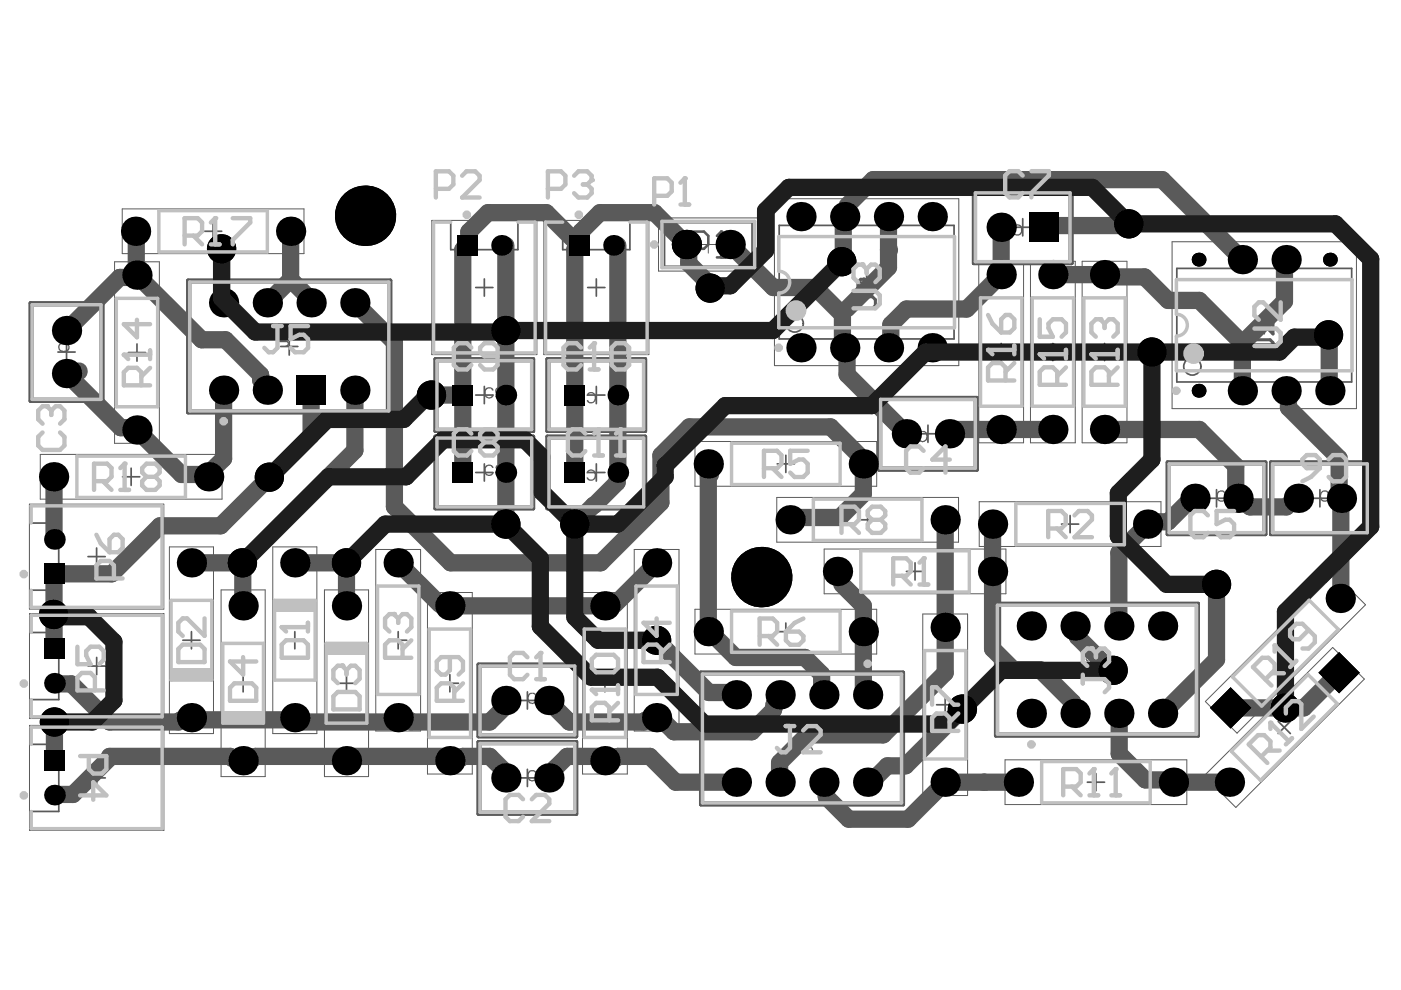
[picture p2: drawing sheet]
<svg xmlns="http://www.w3.org/2000/svg" width="297mm" height="210mm" viewBox="0 0 297 210" stroke-linecap="round" stroke-linejoin="round" font-family="sans-serif">
<g fill="none" stroke="#5a5a5a" stroke-width=".37">
<path d="M33.7 44.7h23v8.7h-23zM43.4 49h3.6M45.2 47.2v3.7M91.9 47.1h3.7v5.8h14.2v-5.8h3.7v27.7h-21.6zM95.6 47.1h.1M102.7 59.1v3.7M115.7 47.1h3.6v5.8h14.3v-5.8h3.6v27.7h-21.5zM119.3 47.1h.1M126.4 59.1v3.7M140.9 47.2h18.6v9.3h-18.6zM165.2 47.8h37.1v24.1h-37.1zM181.9 59.8h3.7"/>
<path d="M183.7 58v3.7M215 48.2h3.7M216.8 46.4v3.6M249.5 56.9h37.1v24.1h-37.1zM12.3 74.6h3.6M14.1 72.8v3.7M24.7 63.3h8.7v22.9h-8.7zM27.2 74.8h3.7M29 72.9v3.7M59.5 73.5h3.7M61.3 71.6v3.7M100.9 61h3.6"/>
<path d="M124.6 61h3.7M207.9 63.1h8.8v23h-8.8zM210.4 74.6h3.7M212.3 72.8v3.7M218.8 63.1h8.8v23h-8.8zM221.4 74.6h3.7M223.2 72.8v3.7M229.8 63.1h8.8v23h-8.8zM232.4 74.6h3.6M234.2 72.8v3.7M266.2 68.9h3.7M268 67.1v3.7"/>
<path d="M16.3 96.7h23v8.8h-23zM27.8 99.3v3.6M100.9 83.8h3.6M102.7 81.9v3.7M102.7 98.4v3.6M124.6 83.8h3.7M126.4 81.9v3.7M126.4 98.4v3.6M155.1 94h23v8.7h-23zM164.8 98.4h3.6M166.6 96.5v3.7M194.9 92h3.7"/>
<path d="M196.7 90.1v3.7M6.6 107.3h27.8v21.5h-27.8v-3.7h5.8v-14.2h-5.8zM18.7 118h3.6M20.5 116.2v3.6M26 101.1h3.6M100.9 100.2h3.6M124.6 100.2h3.7M172.5 105.8h23v8.8h-23zM182.1 110.2h3.7M182.5 116.8h23v8.7h-23zM184 108.4v3.6M194 119.3v3.7"/>
<path d="M215.4 106.7h23v8.8h-23zM225.1 111.1h3.6M226.9 109.3v3.6M256.1 105.7h3.7M257.9 103.8v3.7M278 105.7h3.7M279.8 103.8v3.7M6.6 125.1h.1M6.6 130.5h27.8v21.5h-27.8v-3.7h5.9v-14.2h-5.9zM20.5 139.4v3.6M36.3 127.3h8.6v16.9h-8.6zM38.8 135.7h3.6"/>
<path d="M40.6 133.9v3.7M47.2 136.4h8.7v16.9h-8.7zM58.2 127.3h8.6v16.9h-8.6zM60.7 135.7h3.6M62.5 133.9v3.7M69.2 136.4h8.6v16.9h-8.6zM80 124.3h8.8v22.9h-8.8zM82.6 135.7h3.6M84.4 133.9v3.7M91 133.4h8.8v23h-8.8zM123.9 133.4h8.7v23h-8.7zM134.8 124.3h8.8v22.9h-8.8z"/>
<path d="M137.4 135.7h3.6M139.2 133.9v3.7M155.1 129.5h23v8.8h-23zM164.8 133.9h3.6M166.6 132.1v3.6M192.2 121.2h3.6M196 137.9h8.8v23h-8.8zM271.2 137.2l2.6 2.6M273.8 137.2l-2.6 2.6M6.6 154.2h27.8v21.5h-27.8v-3.7h5.9v-14.2h-5.9zM6.6 148.3h.1M18.7 141.2h3.6"/>
<path d="M49.7 144.9h3.7M51.5 143v3.7M71.6 144.9h3.7M73.5 143v3.7M93.6 144.9h3.6M95.4 143v3.7M110 148.5h3.6M111.8 146.7v3.6M126.4 144.9h3.7M128.3 143v3.7M168.2 156.6h3.7M170 154.8v3.6"/>
<path d="M198.6 149.4h3.6M200.4 147.6v3.7M230.8 142h3.6M232.6 140.2v3.6M261.1 159.3l16.2-16.3 6.2 6.2-16.2 16.3zM261.3 143.5l16.3-16.2 6.2 6.2-16.3 16.2zM271 152.9l2.6 2.6M273.6 152.9l-2.6 2.6M6.6 172h.1M18.7 164.9h3.6M20.5 163.1v3.7M110 164.9h3.6"/>
<path d="M111.8 163.1v3.7M220.9 161.5h23v8.7h-23zM230.5 165.8h3.7M232.4 164v3.7"/>
<circle cx="168.5" cy="68.6" r="1.82"/>
<circle cx="252.8" cy="77.7" r="1.82"/>
</g>
<g fill="none" stroke="#5a5a5a" stroke-width=".21">
<path d="M24.3 55.5h9.5v38.5h-9.5zM25.9 44.3h38.6v9.5h-38.6zM91.5 46.7h22.3v28.5h-22.3zM115.3 46.7h22.3v28.5h-22.3zM139.6 46.2h21.1v11.3h-21.1zM148.3 51.8h3.7M150.2 50v3.7M164.2 42.1h39.1v35.4h-39.1zM207.5 55.4h9.5v38.5h-9.5zM218.5 55.4h9.5v38.5h-9.5zM229.4 55.4h9.5v38.5h-9.5zM248.5 51.3h39.1v35.3h-39.1z"/>
<path d="M8.5 96.3h38.6v9.5h-38.6zM147.3 93.6h38.6v9.5h-38.6zM6.2 106.9h28.5v22.2h-28.5zM35.9 116h9.4v39.5h-9.4zM57.8 116h9.4v39.5h-9.4zM79.7 116.5h9.5v38.5h-9.5zM134.5 116.5h9.5v38.5h-9.5zM164.7 105.5h38.5v9.5h-38.5zM174.7 116.4h38.6v9.5h-38.6zM207.6 106.4h38.5v9.5h-38.5zM6.3 130.1h28.4v22.2h-28.4zM46.9 125.1h9.3v39.6h-9.3z"/>
<path d="M68.8 125.1h9.3v39.6h-9.3zM90.6 125.6h9.5v38.5h-9.5zM123.5 125.6h9.5v38.5h-9.5zM147.3 129.2h38.6v9.5h-38.6zM195.6 130.2h9.5v38.5h-9.5zM6.3 153.8h28.4v22.3h-28.4zM255.6 148.7l27.2-27.2 6.7 6.7-27.2 27.2zM213.1 161.1h38.5v9.5h-38.5zM255.3 164.5l27.3-27.2 6.7 6.7-27.3 27.2z"/>
</g>
<g fill="none" stroke="#5a5a5a" stroke-width=".73">
<path d="M39.8 59.4h43v28.1h-43zM40.2 59.8h42.2v27.3h-42.2zM206.4 40.5h20.8v15.4h-20.8zM206.8 40.9h20.1v14.6h-20.1zM6.4 64.2h15.4v20.8h-15.4zM6.8 64.6h14.6v20.1h-14.6zM92.3 76.1h20.8v15.3h-20.8zM92.6 76.5h20.1v14.6h-20.1zM116 76.1h20.8v15.3h-20.8zM116.4 76.5h20.1v14.6h-20.1zM92.3 92.5h20.8v15.3h-20.8zM92.6 92.9h20.1v14.6h-20.1z"/>
<path d="M116 92.5h20.8v15.3h-20.8zM116.4 92.9h20.1v14.6h-20.1zM186.3 84.3h20.9v15.3h-20.9zM186.7 84.7h20.1v14.6h-20.1zM247.5 98h20.8v15.3h-20.8zM247.9 98.4h20.1v14.5h-20.1zM269.4 98h20.9v15.3h-20.9zM269.8 98.4h20.1v14.5h-20.1zM211.1 128h43v28h-43zM211.5 128.3h42.2v27.3h-42.2zM101.4 157.3h20.8v15.3h-20.8zM101.4 140.9h20.8v15.3h-20.8z"/>
<path d="M101.8 157.6h20.1v14.6h-20.1zM101.8 141.2h20.1v14.6h-20.1zM148.6 142.6h42.9v28h-42.9zM148.9 142.9h42.3v27.3h-42.3z"/>
</g>
<g fill="#5a5a5a">
<path d="M214.9 47.9a1.15 1.15 0 0 1 1.5-.1 1.15 1.15 0 0 1 .3 1.4 1.03 1.03 0 0 1-.9 .8 1.03 1.03 0 0 1-1-.7l.3-.1a.75 .75 0 0 0 .9 .4 .75 .75 0 0 0 .5-.9 .71 .71 0 0 0-.6-.9 .71 .71 0 0 0-.8 .6h-.4z"/>
<path d="M213.8 47.7l.3-.1-.1 .7-.7 1.3h1.1v.3h-1.5l.1-.4 .5-.6z"/>
<path d="M102.8 99a1.04 1.04 0 0 1 1-.5 1.04 1.04 0 0 1 .9 .7h-.3a.77 .77 0 0 0-1-.3 .77 .77 0 0 0-.4 1 .7 .7 0 0 0 .6 .7 .7 .7 0 0 0 .8-.5l.3 .1a1.04 1.04 0 0 1-1.2 .7 1.04 1.04 0 0 1-.9-1.1z"/>
<path d="M102.9 82.4a1.11 1.11 0 0 1 1.8 .4h-.3a.77 .77 0 0 0-1.1-.4 .77 .77 0 0 0-.3 1.1 .7 .7 0 0 0 .6 .7 .7 .7 0 0 0 .8-.5h.3a1.08 1.08 0 0 1-1.2 .8 1.08 1.08 0 0 1-.9-1.2z"/>
<path d="M124.4 83.6a1.13 1.13 0 0 1 1.5-.3 1.13 1.13 0 0 1 .5 1.4 1.08 1.08 0 0 1-1 .8 1.08 1.08 0 0 1-1.1-.6l.4-.1a.73 .73 0 0 0 .9 .4 .73 .73 0 0 0 .5-.9 .76 .76 0 0 0-.4-.8 .76 .76 0 0 0-.9 .2l-.2 .3-.3-.1z"/>
<path d="M122.9 83.1h.4v1.9l.6-.4v.3l-.8 .6h-.2z"/>
<path d="M124.4 100a1.17 1.17 0 0 1 1.9 .1 1.17 1.17 0 0 1-.6 1.7 .98 .98 0 0 1-1.4-.5l.4-.1a.73 .73 0 0 0 .9 .4 .73 .73 0 0 0 .5-.9 .82 .82 0 0 0-.4-.8 .82 .82 0 0 0-.8 0l-.3 .5h-.3z"/>
<path d="M122.9 99.6h.4v1.8l.6-.3v.3h-.2l-.6 .5h-.2z"/>
<path d="M121.2 99.6h.2v1.8l.6-.3v.3l-.3 .1-.3 .4h-.2z"/>
<path d="M194.8 91.6a1.15 1.15 0 0 1 1.6 .1 1.15 1.15 0 0 1 .1 1.5 .99 .99 0 0 1-1 .6 .99 .99 0 0 1-.8-.8h.3a.67 .67 0 0 0 .8 .5 .67 .67 0 0 0 .5-.7 .8 .8 0 0 0-.2-1.1 .8 .8 0 0 0-1 0l-.2 .5-.2-.1z"/>
<path d="M258 104.4l.1-.1a1.03 1.03 0 0 1 1.8 .3l-.3 .1a.75 .75 0 0 0-1-.4 .75 .75 0 0 0-.4 1 .71 .71 0 0 0 .6 .8 .71 .71 0 0 0 .8-.6l.4 .1a1.1 1.1 0 0 1-1.5 .7 1.1 1.1 0 0 1-.6-1.5z"/>
<path d="M260.5 104.1h1.1v.2h-.9l-.1 .6a.77 .77 0 0 1 1.1 .4 .77 .77 0 0 1-.5 1 .77 .77 0 0 1-1-.6h.3a.49 .49 0 0 0 .7 .3 .49 .49 0 0 0 .2-.7l-.1-.2-1.1 .2z"/>
<path d="M280 104.3a1.09 1.09 0 0 1 1.9 .3l-.4 .1a.73 .73 0 0 0-.9-.4 .73 .73 0 0 0-.5 .9 .77 .77 0 0 0 .6 .9 .77 .77 0 0 0 .9-.6l.3 .1a1.07 1.07 0 0 1-1.4 .7 1.07 1.07 0 0 1-.7-1.3z"/>
<path d="M230.2 140.8h1.6a.65 .65 0 0 1 .7 .6 .65 .65 0 0 1-.6 .7l-.1-.3a.38 .38 0 0 0 .4-.4 .38 .38 0 0 0-.4-.4h-1.6z"/>
<path d="M230.2 139.3l.5-.4 .3 .1 .2 .3a.69 .69 0 0 1 1-.4 .69 .69 0 0 1 .2 1l-.2 .4-.3 .1v-.3a.47 .47 0 0 0 .4-.6 .47 .47 0 0 0-.6-.3 .47 .47 0 0 0-.3 .6l-.3-.1a.39 .39 0 0 0-.3-.4 .39 .39 0 0 0-.4 .4 .39 .39 0 0 0 .4 .3l-.1 .3-.4-.2z"/>
<path d="M58.9 72.2h1.6a.7 .7 0 0 1 .7 .4 .7 .7 0 0 1-.2 .8l-.4 .1v-.3a.36 .36 0 0 0 .4-.4 .36 .36 0 0 0-.5-.2h-1.6z"/>
<path d="M58.9 70.4h.3v1h.6a.78 .78 0 0 1 .7-1.2 .78 .78 0 0 1 .6 1.2v.2l-.2 .2h-.3v-.3a.49 .49 0 0 0 .3-.8 .49 .49 0 0 0-.9 .2 .39 .39 0 0 0 .2 .6l-.1 .3-1.2-.3z"/>
<path d="M111.9 163.7a1.14 1.14 0 0 1 1.9 .2l-.3 .1a.73 .73 0 0 0-.9-.4 .73 .73 0 0 0-.5 .9 .81 .81 0 0 0 .4 .8 .81 .81 0 0 0 .9-.1l.1-.3h.3a1.05 1.05 0 0 1-1.2 .8 1.05 1.05 0 0 1-.8-1.3z"/>
<path d="M114.2 163.6a.76 .76 0 0 1 1.2-.1 .76 .76 0 0 1-.3 1.2l-.6 .6h1.1v.3h-1.6l.2-.5 .4-.2a1.14 1.14 0 0 0 .6-1.3h-.3a.37 .37 0 0 0-.5 .4l-.3-.1z"/>
<path d="M111.9 147.3a1.13 1.13 0 0 1 1.9 .2l-.3 .1a.73 .73 0 0 0-.9-.4 .73 .73 0 0 0-.5 .9 .76 .76 0 0 0 .6 .8 .76 .76 0 0 0 .9-.5h.2a1.09 1.09 0 0 1-1.4 .8 1.09 1.09 0 0 1-.6-1.5z"/>
<path d="M114.3 147.4l.8-.5v2.3h-.2v-1.8l-.5 .3z"/>
<path d="M170.1 156.9l.3-.3h.3v.3a.38 .38 0 0 0-.4 .4 .38 .38 0 0 0 .4 .3h1.7v.3h-1.6a.67 .67 0 0 1-.7-.3 .67 .67 0 0 1 0-.7z"/>
<path d="M170.1 158.3l.3 .1 .5 .4a.89 .89 0 0 0 1.1 .6l.1-.2a.37 .37 0 0 0 0-.5 .37 .37 0 0 0-.5-.1l.1-.3a.76 .76 0 0 1 .7 1 .76 .76 0 0 1-1.1 .4l-1-1.1v1.2h-.2z"/>
<path d="M12.5 72.9l.5-.2 .1 .2a.77 .77 0 0 0-.5 .9 .77 .77 0 0 0 .9 .6 .94 .94 0 0 0 1-.8l-.1-.4-.5-.3 .1-.2a1.06 1.06 0 0 1 .7 1.2 1.06 1.06 0 0 1-1.2 .8 1.12 1.12 0 0 1-1-1.8z"/>
<path d="M12.4 71.3a.61 .61 0 0 1 1.1 0 .69 .69 0 0 1 .8-.4 .69 .69 0 0 1 .5 .8l-.2 .5-.4 .2-.2-.3a.47 .47 0 0 0 .5-.5 .47 .47 0 0 0-.6-.4 .47 .47 0 0 0-.4 .5l.1 .1-.2-.1a.39 .39 0 0 0-.3-.5 .39 .39 0 0 0-.5 .4 .39 .39 0 0 0 .4 .4v.3h-.3l-.3-.3z"/>
<path d="M105.3 99.2a.4 .4 0 0 0 .8 0 .4 .4 0 0 0-.8 0zM105.3 100.2a.48 .48 0 0 0 .9 0 .48 .48 0 0 0-.9 0zM105.1 98.8a.69 .69 0 0 1 .9-.2 .69 .69 0 0 1 .3 .8l-.3 .2a.71 .71 0 0 1 .3 1.1 .71 .71 0 0 1-1.1 0 .61 .61 0 0 1-.3-.6 .61 .61 0 0 1 .5-.5l-.4-.4z"/>
<path d="M105.3 82.6v.1a.5 .5 0 0 0 .4 .7 .5 .5 0 0 0 .5-.6 .5 .5 0 0 0-.7-.3zM105 82.5a.84 .84 0 0 1 1.1-.3 .84 .84 0 0 1 .4 1 .91 .91 0 0 1-.3 1 .91 .91 0 0 1-1 .1l-.2-.3 .3-.1a.47 .47 0 0 0 .6 .3 .47 .47 0 0 0 .3-.5v-.3a.74 .74 0 0 1-.9 .1 .74 .74 0 0 1-.3-.9z"/>
<path d="M121.1 83.6v.2a1.28 1.28 0 0 0 .3 1.5 .77 .77 0 0 0 .5-1.2v-.1a.49 .49 0 0 0-.2-.5 .49 .49 0 0 0-.6 .1zM120.9 83.4a.74 .74 0 0 1 .9-.2 .74 .74 0 0 1 .4 .8v.3a.85 .85 0 0 1-.2 1 .85 .85 0 0 1-.9 .1l-.1-.1a1.85 1.85 0 0 1-.1-1.9z"/>
<path d="M193.4 92.2v1l.8-1zM193.2 91.4h.2v.5h1.1v.3l-1.1 1.5h-.2v-1.5h-.3v-.3h.3z"/>
<path d="M282.3 104.2a.72 .72 0 0 1 .8-.2 .72 .72 0 0 1 .5 .6h-.3a.52 .52 0 0 0-.7-.2 .52 .52 0 0 0-.2 .7v.1a.72 .72 0 0 1 1.1-.1 .72 .72 0 0 1 0 1 .87 .87 0 0 1-1.1 .1 .87 .87 0 0 1-.3-1.1zM282.5 105.3a.5 .5 0 0 0 .2 .7 .5 .5 0 0 0 .7-.4 .5 .5 0 0 0-.6-.5z"/>
</g>
<path d="M146.5 52.8h2.8l.9-1v-1.8l-.9-.9h-2.8v5.5M152 54.6h1.8M152.9 49.1v5.5" fill="none" stroke="#5a5a5a" stroke-width=".55"/>
<circle cx="152.9" cy="49.1" r=".27" fill="#5a5a5a"/>
<path d="M152.9 49.1l-.9 .9" fill="none" stroke="#5a5a5a" stroke-width=".55"/>
<path d="M183.1 59.2h-.6l-.6 .6v1.3l.6 .6M181.9 62.9h3.1l.6 .6v1.3l-.6 .6h-3.1M266.2 72h3.1l.6 .7v1.2l-.6 .6h-3.1M269.9 68.3v2.5l-2.5-2.5h-.6l-.6 .7v1.2l.6 .6" fill="none" stroke="#5a5a5a" stroke-width=".65"/>
<circle cx="183.1" cy="59.2" r=".33" fill="#5a5a5a"/>
<path d="M183.1 59.2l.6 .6M183.7 59.8v.6M183.7 59.8l.7-.6h.6l.6 .6v1.3l-.6 .6" fill="none" stroke="#5a5a5a" stroke-width=".65"/>
<g fill="none" stroke="#5a5a5a" stroke-width="3.7">
<path d="M98.1 52.9v30.9h-6.6M99 52l.4-.3v-2.5l4.1-4.1h12.3l7 6.9 .3-.3v-2.5l4.1-4.1h11.6l7.2 7.2v3.6l4.6 4.5v.7M107.3 52v30.7M154.8 51.8l9.1 9.2h9l5.7 5.7v6.5l.5 .5M179.1 45.9l-.3 .3v9l-.3 .3M179.6 43.6l5.5-5.5h61.3l17 16.9M188.4 53v3.7l-8.8 8.8M239.3 47.5l-.3 .3h-17.2l-.4 .4M75.2 64.2l8.4 8.4v34.8l11.9 11.9M205 65.5h-12.8l-3.3 3.3v4.4l-.5 .5M254.3 63.7l9.1 9.1M66 82.7v9.6l-19.2 19.2"/>
<path d="M75.2 82.7v12.8l-23.8 23.8M107.3 83.8v27.3M257.9 123.9v15.9l-11.4 11.5M260.9 150.1h15.5"/>
</g>
<circle cx="188.4" cy="53" r="1.83" fill="#5a5a5a"/>
<g fill="none" stroke="#5a5a5a" stroke-width="3.7">
<path d="M29 58.3l13.8 13.7h5l7.5 7.5M47 52.8v11l.4 .4M188.4 45.9v7.1M212.3 58.2l-7.3 7.3M234.2 58.2l.5 .5h8l5 5h6.6M179.6 79.4l12.6 12.6M281.7 71l.1 .1v11.6l.2 .1M184 98.4l-7.9-7.9h-29.9l-6.1 6v10.1l-12.8 12.7h-31.8M234.2 91.1h20.1l7.7 7.7v6.4l.5 .5h.7l1.8 1.8h7.8l1.8-1.8h.7M272.7 82.8l.5 .5v3.1l10.7 10.8v8l.5 .5-.1 .1v21l-.1 .1M125.9 107.1l-4 4M139.2 119.3l-8.9 8.9"/>
<path d="M253.4 105.7h-.7l-5 4.9h-3.9l-6.6 6.6v15.5M139.2 135.7l11.1 11.1h5.3l.5 .5M200.4 133v9.7l-13.2 13.1M227.9 132.7l.5 .5v1.8l7.1 7.1h.5M204.1 150.3l-12.1 12.1h-3.9l-3.4 3.4h-.7"/>
</g>
<g fill="#5a5a5a">
<circle cx="62.5" cy="119.3" r="1.83"/>
<circle cx="73.5" cy="119.3" r="1.83"/>
</g>
<path d="M16.8 78.7v.1M55.3 79.5v1.1l1.4 1.4v.7M62.5 119.3h11v9.2" fill="none" stroke="#5a5a5a" stroke-width="3.7"/>
<circle cx="73.5" cy="119.3" r="1.83" fill="#5a5a5a"/>
<path d="M131 83.8v16.4l-.1 .1v2l-5 4.8" fill="none" stroke="#5a5a5a" stroke-width="3.7"/>
<circle cx="98.1" cy="83.8" r="1.83" fill="#5a5a5a"/>
<path d="M98.1 83.8v16.4" fill="none" stroke="#5a5a5a" stroke-width="3.7"/>
<circle cx="107.3" cy="83.8" r="1.83" fill="#5a5a5a"/>
<path d="M131 52v31.8M121.9 83.8v16.4M151.1 98.4l-.5 .4v1.8l-.4 .5v32.8M183 98.4v6.3l-4.9 5" fill="none" stroke="#5a5a5a" stroke-width="3.7"/>
<circle cx="150.2" cy="133.9" r="1.83" fill="#5a5a5a"/>
<path d="M179.1 73.7l.5 .5v5.2M178.1 109.7h-10.1l-.5 .5M200.4 110.2v22.8M210.4 121.2v16.4l4.5 4.4h5.6l7 6.9v1.9l.4 .5" fill="none" stroke="#5a5a5a" stroke-width="3.7"/>
<g fill="#5a5a5a">
<circle cx="210.4" cy="121.2" r="1.83"/>
<circle cx="210.4" cy="111.1" r="1.83"/>
</g>
<path d="M210.4 111.1v10.1M283.9 142.6l-7.5 7.5M208.6 165.8h-8.2l-7.9 7.9h-12.6l-4.7-4.8v-2.6" fill="none" stroke="#5a5a5a" stroke-width="3.7"/>
<circle cx="208.6" cy="165.8" r="1.83" fill="#5a5a5a"/>
<path d="M208.6 165.8h7.3M248.8 165.8h11.9" fill="none" stroke="#5a5a5a" stroke-width="3.7"/>
<g fill="#5a5a5a">
<circle cx="260.7" cy="165.8" r="1.83"/>
<circle cx="248.8" cy="165.8" r="1.83"/>
</g>
<path d="M237.2 151.3l.1 8.5 5.5 5.6h5.5l.5 .4" fill="none" stroke="#5a5a5a" stroke-width="3.7"/>
<circle cx="73.5" cy="128.5" r="1.83" fill="#5a5a5a"/>
<g fill="none" stroke="#5a5a5a" stroke-width="3.7">
<path d="M28.7 49l.2 .2v9l.1 .1-.4 .5h-3.2l-11.3 11.3M61.6 59.3l-4.9 4.9M61.6 59.3l4.4 4.3v.6M61.6 49v10.3M99 52l-.9 .9M122.8 52l-.9 .9v30.9M212.3 48.2v10M223.2 58.2h11M272.7 55l-.4 .4v8.5l-8.9 8.9v10M14.1 79.2l11.5 11.5h3l9.9 9.9h5.3l.4 .5M47.4 82.7v14.5l-3.2 3.2M223.2 91.1h-21l-.9 .9"/>
<path d="M11.4 101.1l.1 13.3M40.6 119.3h10.8l.1 9.2M46.8 111.5h-12.9l-10.2 10.2h-12.2l-.1 8.6 .2 7.3M84.4 119.3l8.9 8.9M95.4 128.5h31M150.2 133.9h.3l5.5 5.5h14.6l3.6 3.6v3.8l.5 .5M178.5 123.9l4.5 4.6v17.9l1 .9M11.5 153.1l.1 7.3M11.6 144.9l.1 .1h3.5l8 8.1h14.7l.4-.4h1.8l.5-.5 .4 .4h21.1l.4-.4 .9 .9h19.8l.9-.9h.3l.5 .5h1.8l.4 .4h16.7l3-2.9v-1.2l.5-.5M116.4 148.5v.3l4.3 4.3h15.8l.4-.4h1.8l.5-.5M165.4 147.3v.7l-1.3 1.3-.1 1.3-4.6 4.6h-16.5l-3-3M187.2 155.8h-16l-5.9 5.9v4l.1 .1"/>
<path d="M107.3 164.9l-.5-.5v-1.1l-3-2.9h-5.7l-.4 .4h-1.8l-.5 .5-.9-.9h-20.1l-.9 .9-.9-.9h-18.5l-.4 .4h-1.7l-.5 .5-.4-.5h-1.8l-.5-.4h-25.6v.3l-7.7 7.7h-3.8l-.1 .2M127.3 161.3v-.2l-.6-.7h-6.5l-3.8 3.8v.7M128.3 161.3l.4-.5h1.9l.4-.4h6.8l5.5 5.4h12.8M174.7 165.8l.5 .5"/>
</g>
<g fill="#000">
<circle cx="28.7" cy="49" r="3.1"/>
<circle cx="29" cy="58.3" r="3.1"/>
<circle cx="47" cy="52.8" r="3.1"/>
<circle cx="61.6" cy="49" r="3.1"/>
<circle cx="77.4" cy="45.7" r="6.4"/>
<circle cx="106.3" cy="52" r="2.19"/>
<circle cx="130.1" cy="52" r="2.19"/>
<circle cx="145.5" cy="51.8" r="3.1"/>
<circle cx="154.8" cy="51.8" r="3.1"/>
<circle cx="169.8" cy="45.9" r="3.1"/>
<circle cx="178.5" cy="55.5" r="3.1"/>
<circle cx="179.1" cy="45.9" r="3.1"/>
<circle cx="188.4" cy="45.9" r="3.1"/>
<circle cx="197.7" cy="45.9" r="3.1"/>
<circle cx="212.3" cy="58.2" r="3.1"/>
<circle cx="212.3" cy="48.2" r="3.1"/>
<circle cx="223.2" cy="58.2" r="3.1"/>
<circle cx="234.2" cy="58.2" r="3.1"/>
<circle cx="239.3" cy="47.5" r="3.1"/>
<circle cx="254.1" cy="55" r="1.46"/>
<circle cx="263.4" cy="55" r="3.1"/>
<circle cx="272.7" cy="55" r="3.1"/>
<circle cx="282" cy="55" r="1.46"/>
<circle cx="14.1" cy="70.1" r="3.1"/>
<circle cx="14.1" cy="79.2" r="3.1"/>
<circle cx="47.4" cy="64.2" r="3.1"/>
<circle cx="56.7" cy="64.2" r="3.1"/>
<circle cx="66" cy="64.2" r="3.1"/>
<circle cx="75.2" cy="64.2" r="3.1"/>
<circle cx="107.3" cy="70.1" r="3.1"/>
<circle cx="150.6" cy="61.1" r="3.1"/>
<circle cx="169.8" cy="73.7" r="3.1"/>
<circle cx="179.1" cy="73.7" r="3.1"/>
<circle cx="188.4" cy="73.7" r="3.1"/>
<circle cx="197.7" cy="73.7" r="3.1"/>
<circle cx="244.2" cy="74.6" r="3.1"/>
<circle cx="281.7" cy="71" r="3.1"/>
<circle cx="29" cy="91.2" r="3.1"/>
<circle cx="47.4" cy="82.7" r="3.1"/>
<circle cx="56.7" cy="82.7" r="3.1"/>
<circle cx="75.2" cy="82.7" r="3.1"/>
<circle cx="91.5" cy="83.8" r="3.1"/>
<circle cx="107.3" cy="83.8" r="2.19"/>
<circle cx="131" cy="83.8" r="2.19"/>
<circle cx="150.2" cy="98.4" r="3.1"/>
<circle cx="183" cy="98.4" r="3.1"/>
<circle cx="192.2" cy="92" r="3.1"/>
<circle cx="201.3" cy="92" r="3.1"/>
<circle cx="212.3" cy="91.1" r="3.1"/>
<circle cx="223.2" cy="91.1" r="3.1"/>
<circle cx="234.2" cy="91.1" r="3.1"/>
<circle cx="254.1" cy="82.8" r="1.46"/>
<circle cx="263.4" cy="82.8" r="3.1"/>
<circle cx="272.7" cy="82.8" r="3.1"/>
<circle cx="282" cy="82.8" r="3.1"/>
<circle cx="11.4" cy="101.1" r="3.1"/>
<circle cx="11.5" cy="114.4" r="2.19"/>
<circle cx="40.6" cy="119.3" r="3.1"/>
<circle cx="44.2" cy="101.1" r="3.1"/>
<circle cx="51.4" cy="119.3" r="3.1"/>
<circle cx="57.1" cy="101.2" r="3.1"/>
<circle cx="62.5" cy="119.3" r="3.1"/>
<circle cx="73.5" cy="119.3" r="3.1"/>
<circle cx="84.4" cy="119.3" r="3.1"/>
<circle cx="107.3" cy="100.2" r="2.19"/>
<circle cx="107.3" cy="111.1" r="3.1"/>
<circle cx="121.9" cy="111.1" r="3.1"/>
<circle cx="131" cy="100.2" r="2.19"/>
<circle cx="139.2" cy="119.3" r="3.1"/>
<circle cx="167.5" cy="110.2" r="3.1"/>
<circle cx="200.4" cy="110.2" r="3.1"/>
<circle cx="210.4" cy="111.1" r="3.1"/>
<circle cx="243.3" cy="111.1" r="3.1"/>
<circle cx="253.4" cy="105.7" r="3.1"/>
<circle cx="262.5" cy="105.7" r="3.1"/>
<circle cx="275.3" cy="105.7" r="3.1"/>
<circle cx="284.4" cy="105.7" r="3.1"/>
<circle cx="11.4" cy="130.3" r="3.1"/>
<circle cx="51.5" cy="128.5" r="3.1"/>
<circle cx="73.5" cy="128.5" r="3.1"/>
<circle cx="95.4" cy="128.5" r="3.1"/>
<circle cx="128.3" cy="128.5" r="3.1"/>
<circle cx="139.2" cy="135.7" r="3.1"/>
<circle cx="150.2" cy="133.9" r="3.1"/>
<circle cx="161.4" cy="122.4" r="6.4"/>
<circle cx="177.6" cy="121.2" r="3.1"/>
<circle cx="183" cy="133.9" r="3.1"/>
<circle cx="200.4" cy="133" r="3.1"/>
<circle cx="210.4" cy="121.2" r="3.1"/>
<circle cx="218.7" cy="132.7" r="3.1"/>
<circle cx="227.9" cy="132.7" r="3.1"/>
<circle cx="237.2" cy="132.7" r="3.1"/>
<circle cx="246.5" cy="132.7" r="3.1"/>
<circle cx="257.9" cy="123.9" r="3.1"/>
<circle cx="284.2" cy="126.9" r="3.1"/>
<circle cx="11.5" cy="153.1" r="3.1"/>
<circle cx="11.6" cy="144.9" r="2.19"/>
<circle cx="40.6" cy="152.2" r="3.1"/>
<circle cx="62.5" cy="152.2" r="3.1"/>
<circle cx="84.4" cy="152.2" r="3.1"/>
<circle cx="107.3" cy="148.5" r="3.1"/>
<circle cx="116.4" cy="148.5" r="3.1"/>
<circle cx="139.2" cy="152.2" r="3.1"/>
<circle cx="156.1" cy="147.3" r="3.1"/>
<circle cx="165.4" cy="147.3" r="3.1"/>
<circle cx="174.7" cy="147.3" r="3.1"/>
<circle cx="184" cy="147.3" r="3.1"/>
<circle cx="204.1" cy="150.3" r="3.1"/>
<circle cx="218.7" cy="151.3" r="3.1"/>
<circle cx="227.9" cy="151.3" r="3.1"/>
<circle cx="236" cy="142.1" r="3.1"/>
<circle cx="237.2" cy="151.3" r="3.1"/>
<circle cx="246.5" cy="151.3" r="3.1"/>
<circle cx="272.5" cy="150.1" r="3.1"/>
<circle cx="11.6" cy="168.6" r="2.19"/>
<circle cx="51.5" cy="161.3" r="3.1"/>
<circle cx="73.5" cy="161.3" r="3.1"/>
<circle cx="95.4" cy="161.3" r="3.1"/>
<circle cx="107.3" cy="164.9" r="3.1"/>
<circle cx="116.4" cy="164.9" r="3.1"/>
<circle cx="128.3" cy="161.3" r="3.1"/>
<circle cx="156.1" cy="165.8" r="3.1"/>
<circle cx="165.4" cy="165.8" r="3.1"/>
<circle cx="174.7" cy="165.8" r="3.1"/>
<circle cx="184" cy="165.8" r="3.1"/>
<circle cx="200.4" cy="165.8" r="3.1"/>
<circle cx="215.9" cy="165.8" r="3.1"/>
<circle cx="248.8" cy="165.8" r="3.1"/>
<circle cx="260.7" cy="165.8" r="3.1"/>
</g>
<g fill="#000">
<path d="M96.8 49.8h4.4v4.4h-4.4z" fill-rule="evenodd"/>
<path d="M120.6 49.8h4.4v4.4h-4.4z" fill-rule="evenodd"/>
<path d="M218.3 45.1h6.2v6.2h-6.2z" fill-rule="evenodd"/>
<path d="M62.9 79.6h6.2v6.2h-6.2z" fill-rule="evenodd"/>
<path d="M95.9 81.6h4.4v4.4h-4.4z" fill-rule="evenodd"/>
<path d="M95.9 98h4.4v4.4h-4.4z" fill-rule="evenodd"/>
<path d="M119.7 81.6h4.4v4.4h-4.4z" fill-rule="evenodd"/>
<path d="M119.7 98h4.4v4.4h-4.4z" fill-rule="evenodd"/>
<path d="M9.3 119.5h4.4v4.4h-4.4z" fill-rule="evenodd"/>
<path d="M9.4 135.4h4.3v4.4h-4.3z" fill-rule="evenodd"/>
<path d="M256.5 150.1l4.4-4.4 4.4 4.4-4.4 4.4z" fill-rule="evenodd"/>
<path d="M279.5 142.6l4.4-4.4 4.4 4.4-4.4 4.4z" fill-rule="evenodd"/>
<path d="M9.4 159.1h4.3v4.4h-4.3z" fill-rule="evenodd"/>
</g>
<path d="M91.5 83.8h-.7l-5.2 5.1h-16.2M94 93.2h17.3l3.6 3.7v7.4" fill="none" stroke="#1e1e1e" stroke-width="3.7"/>
<circle cx="73.5" cy="119.3" r="1.83" fill="#1e1e1e"/>
<path d="M47 52.8v10.5l7.1 7.1h52.8l.4-.3h56.6l14.6-14.6M150.6 61.1l.5-.5h3.7l7.5-7.5v-8.4l5-5h64.3l7.7 7.8h43.8l7.5 7.4v56.8l-18.1 18v20.4M244.2 74.6v22.8l-7.1 7.2v9.1l10.2 10.2h10.6M281.7 71l-.5 .5h-6.8l-3.1 3.1h-75.1l-11.3 11.4h-31.1l-12.8 12.7v2.4l-10 10h-9.3l-6.8-6.8M69.4 88.9l-12.3 12.3M94 93.2l-7.9 7.9h-16.4l-18.3 18.2M73.5 119.3l8.2-8.2h25.6l7.3 7.3v14.4l10.7 10.8h14.1l9.9 9.9h51.3l3.2-3.2h.3l8.2-8.2h23.7M121.9 111.1v19.7l4.9 4.9h12.4M11.4 130.3l.5 .5h6.9l5.4 5.3v12.4l-4.6 4.6h-8.1" fill="none" stroke="#1e1e1e" stroke-width="3.7"/>
<g fill="#000">
<circle cx="47" cy="52.8" r="3.1"/>
<circle cx="77.4" cy="45.7" r="6.4"/>
<circle cx="145.5" cy="51.8" r="3.1"/>
<circle cx="178.5" cy="55.5" r="3.1"/>
<circle cx="239.3" cy="47.5" r="3.1"/>
<circle cx="254.1" cy="55" r="1.46"/>
<circle cx="282" cy="55" r="1.46"/>
<circle cx="107.3" cy="70.1" r="3.1"/>
<circle cx="150.6" cy="61.1" r="3.1"/>
<circle cx="244.2" cy="74.6" r="3.1"/>
<circle cx="281.7" cy="71" r="3.1"/>
<circle cx="91.5" cy="83.8" r="3.1"/>
<circle cx="254.1" cy="82.8" r="1.46"/>
<circle cx="51.4" cy="119.3" r="3.1"/>
<circle cx="57.1" cy="101.2" r="3.1"/>
<circle cx="73.5" cy="119.3" r="3.1"/>
<circle cx="107.3" cy="111.1" r="3.1"/>
<circle cx="121.9" cy="111.1" r="3.1"/>
<circle cx="11.4" cy="130.3" r="3.1"/>
<circle cx="139.2" cy="135.7" r="3.1"/>
<circle cx="161.4" cy="122.4" r="6.4"/>
<circle cx="257.9" cy="123.9" r="3.1"/>
<circle cx="11.5" cy="153.1" r="3.1"/>
<circle cx="204.1" cy="150.3" r="3.1"/>
<circle cx="236" cy="142.1" r="3.1"/>
<circle cx="272.5" cy="150.1" r="3.1"/>
</g>
<g fill="#000">
<path d="M96.8 49.8h4.4v4.4h-4.4z" fill-rule="evenodd"/>
<path d="M120.6 49.8h4.4v4.4h-4.4z" fill-rule="evenodd"/>
<path d="M218.3 45.1h6.2v6.2h-6.2z" fill-rule="evenodd"/>
<path d="M62.9 79.6h6.2v6.2h-6.2z" fill-rule="evenodd"/>
<path d="M95.9 81.6h4.4v4.4h-4.4z" fill-rule="evenodd"/>
<path d="M95.9 98h4.4v4.4h-4.4z" fill-rule="evenodd"/>
<path d="M119.7 81.6h4.4v4.4h-4.4z" fill-rule="evenodd"/>
<path d="M119.7 98h4.4v4.4h-4.4z" fill-rule="evenodd"/>
<path d="M9.3 119.5h4.4v4.4h-4.4z" fill-rule="evenodd"/>
<path d="M9.4 135.4h4.3v4.4h-4.3z" fill-rule="evenodd"/>
<path d="M256.5 150.1l4.4-4.4 4.4 4.4-4.4 4.4z" fill-rule="evenodd"/>
<path d="M279.5 142.6l4.4-4.4 4.4 4.4-4.4 4.4z" fill-rule="evenodd"/>
<path d="M9.4 159.1h4.3v4.4h-4.3z" fill-rule="evenodd"/>
</g>
<g fill="none" stroke="#c0c0c0" stroke-width=".73">
<path d="M33.7 44.7h23v8.7h-23zM40.2 59.8h42.2v27.3h-42.2zM95.6 47.1h-3.7v27.7h21.6v-27.7h-3.7M119.3 47.1h-3.6v27.7h21.5v-27.7h-3.6M140.3 46.9h19.7v9.8h-19.7zM165.1 57.5v-7.3h37.3v19.3h-37.3v-7.4M206.8 40.9h20.1v14.6h-20.1zM6.8 64.6h14.6v20.1h-14.6zM24.7 63.3h8.7v22.9h-8.7zM92.6 76.5h20.1v14.6h-20.1zM116.4 76.5h20.1v14.6h-20.1zM207.9 63.1h8.8v23h-8.8z"/>
<path d="M218.8 63.1h8.8v23h-8.8zM229.8 63.1h8.8v23h-8.8zM249.4 66.6v-7.3h37.3v19.3h-37.3v-7.3M16.3 96.7h23v8.8h-23zM92.6 92.9h20.1v14.6h-20.1zM116.4 92.9h20.1v14.6h-20.1zM155.1 94h23v8.7h-23zM186.7 84.7h20.1v14.6h-20.1zM247.9 98.4h20.1v14.5h-20.1zM269.8 98.4h20.1v14.5h-20.1zM6.6 110.9v-3.6h27.8v21.5h-27.8v-3.7M172.5 105.8h23v8.8h-23z"/>
<path d="M182.5 116.8h23v8.7h-23zM215.4 106.7h23v8.8h-23zM6.6 134.1v-3.6h27.8v21.5h-27.8v-3.7M36.3 127.3h8.6v16.9h-8.6zM47.2 136.4h8.7v16.9h-8.7zM58.2 127.3h8.6v16.9h-8.6zM69.2 136.4h8.6v16.9h-8.6zM80 124.3h8.8v22.9h-8.8zM91 133.4h8.8v23h-8.8zM123.9 133.4h8.7v23h-8.7zM134.8 124.3h8.8v22.9h-8.8zM155.1 129.5h23v8.8h-23z"/>
<path d="M196 137.9h8.8v23h-8.8zM211.5 128.3h42.2v27.3h-42.2zM6.6 157.8v-3.6h27.8v21.5h-27.8v-3.7M101.8 157.6h20.1v14.6h-20.1zM101.8 141.2h20.1v14.6h-20.1zM148.9 142.9h42.3v27.3h-42.3zM261.1 159.3l16.2-16.3 6.2 6.2-16.2 16.3zM261.3 143.5l16.3-16.2 6.2 6.2-16.3 16.2zM220.9 161.5h23v8.7h-23z"/>
</g>
<g fill="#c0c0c0">
<path d="M69.2 136.4h8.6v2.4h-8.6z" fill-rule="evenodd"/>
<path d="M36.3 141.8h8.6v2.4h-8.6z" fill-rule="evenodd"/>
<path d="M58.2 127.3h8.6v2.4h-8.6z" fill-rule="evenodd"/>
<path d="M47.2 150.9h8.7v2.4h-8.7z" fill-rule="evenodd"/>
</g>
<path d="M121.7 37.3l1-1h1.8l.9 1v.9M116.2 40h2.7l1-.9v-1.8l-1-1h-2.7v5.6M20.4 113.4l1 1.8 1.8 1.9M23.2 114.3l.9-.9h1l.9 .9v1.9l-.9 .9h-1.9zM16.4 137.1v3.7h2.8l-.9-1.8v-1l.9-.9h1.9l.9 .9v1.9l-.9 .9M24.1 122.6v-2.7l-.9-1h-1.8l-1 1v2.7h5.6M20.1 146.4v-2.8l-.9-.9h-1.9l-.9 .9v2.8h5.6M17 160.3h5.6v2.8l-1 .9h-1.8l-1-.9v-2.8M17 168.6h5.6l-2.8-2.7v3.7" fill="none" stroke="#c0c0c0" stroke-width=".93"/>
<circle cx="125.4" cy="38.2" r=".46" fill="#c0c0c0"/>
<path d="M98 37.3l.9-1h1.9l.9 1v.9l-3.7 3.7h3.7M123.6 39.1h.9M124.5 39.1l.9 .9v1l-.9 .9h-1.8l-1-.9M125.4 38.2l-.9 .9M92.4 40h2.8l.9-.9v-1.8l-.9-1h-2.8v5.6M124.1 91.9l-.9-.9h-1.9l-.9 .9v3.7l.9 1h1.9l.9-1M126 96.6h1.8M126.9 91v5.6" fill="none" stroke="#c0c0c0" stroke-width=".93"/>
<circle cx="126.9" cy="91" r=".46" fill="#c0c0c0"/>
<path d="M126.9 91l-.9 .9M130.6 96.6h1.9M131.5 91v5.6" fill="none" stroke="#c0c0c0" stroke-width=".93"/>
<circle cx="131.5" cy="91" r=".46" fill="#c0c0c0"/>
<path d="M123.2 73.7l-.9-.9h-1.9l-.9 .9v3.7l.9 .9h1.9l.9-.9M125 78.3h1.9M126 72.8v5.5M131.5 91l-.9 .9" fill="none" stroke="#c0c0c0" stroke-width=".93"/>
<circle cx="126" cy="72.8" r=".46" fill="#c0c0c0"/>
<path d="M182.8 56.1h-.9l-.9 .9v1.9l.9 .9M99.9 73.7l-.9-.9h-1.8l-1 .9v3.7l1 .9h1.8l.9-.9M105.5 75.6h-2.8l-.9-1v-.9l.9-.9h1.9l.9 .9v3.7l-.9 .9h-1.9l-.9-.9M126 72.8l-1 .9M129.7 73.7l.9-.9h1.9l.9 .9v3.7l-.9 .9h-1.9l-.9-.9zM181 61.7h4.6l.9 .9v1.8l-.9 1h-4.6M99.9 91.9l-.9-.9h-1.8l-1 .9v3.7l1 1h1.8l.9-1M102.7 93.8l-.9-.9v-1l.9-.9h1.9l.9 .9v1l-.9 .9M102.7 93.8l-.9 .9v.9l.9 1h1.9l.9-1v-.9l-.9-.9M102.7 93.8h1.9" fill="none" stroke="#c0c0c0" stroke-width=".93"/>
<circle cx="182.8" cy="56.1" r=".46" fill="#c0c0c0"/>
<path d="M182.8 56.1l.9 .9M183.7 57v1M183.7 57l1-.9h.9l.9 .9v1.9l-.9 .9M266 69.7h4.6l.9 .9v1.8l-.9 1h-4.6M271.5 64.1v3.7l-3.7-3.7h-.9l-.9 .9v1.9l.9 .9M270.2 136.8l4 4M268.3 144.1l1.9-2v-1.3l-1.3-1.3h-1.3l-1.9 1.9 3.9 4M269.6 142.7h2.6M274.8 140.1l-1.3 1.3" fill="none" stroke="#c0c0c0" stroke-width=".93"/>
<circle cx="270.2" cy="136.8" r=".46" fill="#c0c0c0"/>
<path d="M26.4 98.3v5.6M19.9 102h2.8l.9-.9v-1.9l-.9-.9h-2.8v5.6M21.8 102l1.8 1.9M25.5 103.9h1.9M270.2 136.8v1.4M277.5 133.6l-2 1.9h-1.3l-.7-.6v-1.3l1.3-1.3h1.3l2.7 2.6v1.3l-1.3 1.3h-1.4" fill="none" stroke="#c0c0c0" stroke-width=".93"/>
<circle cx="26.4" cy="98.3" r=".46" fill="#c0c0c0"/>
<path d="M39.1 50h2.8l.9-1v-1.8l-.9-.9h-2.8v5.5M41 50l1.8 1.8M44.7 51.8h1.9M45.6 46.3v5.5M26.4 98.3l-.9 .9M31.1 101.1l-1-.9v-1l1-.9h1.8l.9 .9v1l-.9 .9M31.1 101.1l-1 .9v.9l1 1h1.8l.9-1v-.9l-.9-.9M31.1 101.1h1.8" fill="none" stroke="#c0c0c0" stroke-width=".93"/>
<circle cx="45.6" cy="46.3" r=".46" fill="#c0c0c0"/>
<path d="M45.6 46.3l-.9 .9M49.3 46.3h3.8v.9l-3.8 3.7v.9M209.5 74.2h5.6M215.1 77l-1.9 1.8M215.1 73.3v1.8M213.2 80.7v-2.8l-.9-.9h-1.9l-.9 .9v2.8h5.6" fill="none" stroke="#c0c0c0" stroke-width=".93"/>
<circle cx="209.5" cy="74.2" r=".46" fill="#c0c0c0"/>
<path d="M209.5 74.2l.9 .9M209.5 66.8l.9 1.8 1.9 1.9M212.3 67.7l.9-.9h.9l1 .9v1.9l-1 .9h-1.8zM220.4 75.1h5.6M226 77.9l-1.8 1.8M226 74.2v1.8M224.2 81.6v-2.8l-1-.9h-1.8l-1 .9v2.8h5.6" fill="none" stroke="#c0c0c0" stroke-width=".93"/>
<circle cx="220.4" cy="75.1" r=".46" fill="#c0c0c0"/>
<path d="M26.3 75.2h5.5M31.8 78l-1.8 1.8M31.8 74.3v1.8M220.4 75.1l1 .9M220.4 67.7v3.7h2.8l-.9-1.9v-.9l.9-.9h1.9l.9 .9v1.9l-.9 .9M30 81.7v-2.8l-1-.9h-1.8l-.9 .9v2.8h5.5" fill="none" stroke="#c0c0c0" stroke-width=".93"/>
<circle cx="26.3" cy="75.2" r=".46" fill="#c0c0c0"/>
<path d="M26.3 75.2l.9 .9M29 67.8v3.7l-2.7-2.8h5.5M231.4 75.1h5.6M237 77.9l-1.9 1.8M237 74.2v1.8M235.1 81.6v-2.8l-.9-.9h-1.9l-.9 .9v2.8h5.6" fill="none" stroke="#c0c0c0" stroke-width=".93"/>
<circle cx="231.4" cy="75.1" r=".46" fill="#c0c0c0"/>
<path d="M231.4 75.1l.9 .9M233.3 67.7h-1l-.9 .9v1.9l.9 .9" fill="none" stroke="#c0c0c0" stroke-width=".93"/>
<circle cx="233.3" cy="67.7" r=".46" fill="#c0c0c0"/>
<path d="M233.3 67.7l.9 .9M234.2 68.6v.9M234.2 68.6l.9-.9h.9l1 .9v1.9l-1 .9M268.7 159.1h2.6M269.3 153.2l4 4M273.9 156.5l-1.3 1.3M267.4 160.4l1.9-1.9v-1.3l-1.3-1.3h-1.3l-1.9 1.9 3.9 4" fill="none" stroke="#c0c0c0" stroke-width=".93"/>
<circle cx="269.3" cy="153.2" r=".46" fill="#c0c0c0"/>
<path d="M269.3 153.2v1.4M272.6 151.3v-1.3l1.3-1.3h1.4l.6 .6v5.3l2.6-2.7M225.4 166.8h2.8l.9-1v-1.8l-.9-.9h-2.8v5.5M227.3 166.8l1.8 1.8M231 168.6h1.8M231.9 163.1v5.5" fill="none" stroke="#c0c0c0" stroke-width=".93"/>
<circle cx="231.9" cy="163.1" r=".46" fill="#c0c0c0"/>
<path d="M231.9 163.1l-.9 .9M235.6 168.6h1.9M236.5 163.1v5.5" fill="none" stroke="#c0c0c0" stroke-width=".93"/>
<circle cx="236.5" cy="163.1" r=".46" fill="#c0c0c0"/>
<path d="M125.5 146.2h5.5M129.2 152.7v-2.8l-.9-.9h-1.9l-.9 .9v2.8h5.5M131 149l-1.8 1.9M131 145.3v1.9M236.5 163.1l-.9 .9" fill="none" stroke="#c0c0c0" stroke-width=".93"/>
<circle cx="125.5" cy="146.2" r=".46" fill="#c0c0c0"/>
<g fill="none" stroke="#c0c0c0" stroke-width=".93">
<path d="M162 99.3h2.8l.9-.9v-1.9l-.9-.9h-2.8v5.5M163.8 99.3l1.9 1.8M171.2 95.6h-3.7v2.8l1.9-1h.9l.9 1v1.8l-.9 .9h-1.8l-1-.9M178.4 111.1h2.8l.9-.9v-1.8l-.9-1h-2.8v5.6M180.3 111.1l1.8 1.9M184.9 110.2l-.9-.9v-.9l.9-1h1.9l.9 1v.9l-.9 .9M184.9 110.2l-.9 .9v1l.9 .9h1.9l.9-.9v-1l-.9-.9M184.9 110.2h1.9M83.5 130.2h-.9l-1 .9v1.9l1 .9M85.4 139.5v-2.8l-1-.9h-1.8l-1 .9v2.8h5.6M87.2 135.8l-1.8 1.8M95.4 139.3v2.8l-.9 .9h-1l-.9-.9v-1.8l.9-1h3.7l1 1v1.8l-1 .9"/>
<path d="M125.5 139.8l.9-1h3.7l.9 1v1.8l-.9 .9h-3.7l-.9-.9zM139.2 131.1v3.7l-2.8-2.8h5.6M142 136.7l-1.9 1.8M161.1 134.8h2.7l1-.9v-1.8l-1-1h-2.7v5.6M162.9 134.8l1.9 1.9M166.6 133.9h2.8l.9 .9v1l-.9 .9h-1.8l-1-.9zM170.3 131.1l-1.8 1-1.9 1.8M96.3 148.6v-2.8l-.9-.9h-1.9l-.9 .9v2.8h5.6M98.2 144.9l-1.9 1.8M125.5 146.2l.9 1M140.1 140.4v-2.8l-.9-.9h-1.8l-1 .9v2.8h5.6M197.6 149.4v-3.7h.9l3.8 3.7h.9"/>
<path d="M201.3 155v-2.8l-.9-.9h-1.9l-.9 .9v2.8h5.6M203.2 151.3l-1.9 1.8"/>
</g>
<circle cx="83.5" cy="130.2" r=".46" fill="#c0c0c0"/>
<path d="M195.9 118.4v5.5M222.2 112h2.8l1-.9v-1.8l-1-1h-2.8v5.6M224.1 112l1.9 1.9M227.8 109.3l.9-1h1.9l.9 1v.9l-3.7 3.7h3.7M83.5 130.2l.9 .9M84.4 131.1v1M84.4 131.1l1-.9h.9l.9 .9v1.9l-.9 .9M189.4 122.1h2.8l.9-.9v-1.9l-.9-.9h-2.8v5.5M191.2 122.1l1.9 1.8M194.9 123.9h1.9" fill="none" stroke="#c0c0c0" stroke-width=".93"/>
<circle cx="195.9" cy="118.4" r=".46" fill="#c0c0c0"/>
<path d="M145.2 37.8v5.6M138.7 41.5h2.8l.9-.9v-1.9l-.9-.9h-2.8v5.6M144.3 43.4h1.8M195.9 118.4l-1 .9" fill="none" stroke="#c0c0c0" stroke-width=".93"/>
<circle cx="145.2" cy="37.8" r=".46" fill="#c0c0c0"/>
<path d="M145.2 37.8l-.9 .9M57.9 69.1h1.9M58.8 69.1v4.7l-.9 .9h-.9l-1-.9M65.3 69.1h-3.7v2.8l1.9-.9h.9l.9 .9v1.9l-.9 .9h-1.9l-.9-.9M231.4 137.5h-.9l-.9 .9v1.9l.9 .9M229.6 143.1v1.8M229.6 144h4.6l.9 .9v.9l-.9 1" fill="none" stroke="#c0c0c0" stroke-width=".93"/>
<circle cx="231.4" cy="137.5" r=".46" fill="#c0c0c0"/>
<path d="M51.5 139.3v3.7l-2.7-2.7h5.5M231.4 137.5l1 .9M232.4 138.4v1M232.4 138.4l.9-.9h.9l.9 .9v1.9l-.9 .9M48.8 145.8l.9-.9h3.7l.9 .9v2.8h-5.5zM70.7 147.6l.9-.9h3.7l.9 .9v2.8h-5.5zM72.5 141.1h-.9l-.9 1v1.8l.9 1M166.6 153.9h1.8M167.5 153.9v4.7l-.9 .9h-1l-.9-.9M170.3 154.9l.9-1h1.9l.9 1v.9l-3.7 3.7h3.7" fill="none" stroke="#c0c0c0" stroke-width=".93"/>
<circle cx="72.5" cy="141.1" r=".46" fill="#c0c0c0"/>
<path d="M37.8 137.6l.9-.9h3.7l1 .9v2.8h-5.6zM43.4 131.1v3.7l-3.7-3.7h-1l-.9 .9v1.9l.9 .9M59.7 136.7l1-1h3.7l.9 1v2.8h-5.6zM59.7 133h5.6M65.3 132v1.9M72.5 141.1l1 1M73.5 142.1v.9M73.5 142.1l.9-1h.9l.9 1v1.8l-.9 1" fill="none" stroke="#c0c0c0" stroke-width=".93"/>
<circle cx="59.7" cy="133" r=".46" fill="#c0c0c0"/>
<path d="M216.8 37.2l-.9-.9h-1.9l-.9 .9v3.7l.9 .9h1.9l.9-.9M218.7 36.3h3.7v.9l-3.7 3.7v.9M9 91.7l-.9 .9v1.9l.9 .9h3.7l1-.9v-1.9l-1-.9M10 86.1h-1l-.9 1v1.8l.9 .9M195.8 95.6l-.9-.9h-1.9l-.9 .9v3.7l.9 .9h1.9l.9-.9M201.4 97.4h-3.7l2.8-2.7v5.5M276.1 97.4l.9-.9h1.9l.9 .9v1.9h-2.8l-.9-1zM279.8 99.3l-1.8 1.8-1.9 .9M281.7 97.4l.9-.9h1.9l.9 .9v3.7l-.9 .9h-1.9l-.9-.9M256.1 109.3l-.9-1h-1.9l-.9 1v3.7l.9 .9h1.9l.9-.9M261.7 108.3h-3.8v2.8l1.9-.9h.9l1 .9v1.9l-1 .9h-1.8l-1-.9M59.7 133l1 .9" fill="none" stroke="#c0c0c0" stroke-width=".93"/>
<circle cx="10" cy="86.1" r=".46" fill="#c0c0c0"/>
<path d="M10 86.1l.9 1M10.9 87.1v.9M10.9 87.1l.9-1h.9l1 1v1.8l-1 .9M111.8 139.4l-.9-1h-1.9l-.9 1v3.7l.9 .9h1.9l.9-.9M114.6 138.4v5.6M113.7 144h1.8M110.9 169.5l-.9-1h-1.9l-.9 1v3.7l.9 .9h1.9l.9-.9M112.7 169.5l1-1h1.8l1 1v.9l-3.8 3.7h3.8" fill="none" stroke="#c0c0c0" stroke-width=".93"/>
<circle cx="114.6" cy="138.4" r=".46" fill="#c0c0c0"/>
<path d="M114.6 138.4l-.9 1" fill="none" stroke="#c0c0c0" stroke-width=".93"/>
<g fill="none" stroke="#c0c0c0" stroke-width="2.2">
<circle cx="168.8" cy="65.8" r="1.1"/>
<circle cx="253.1" cy="75" r="1.1"/>
</g>
<g fill="none" stroke="#c0c0c0" stroke-width=".91">
<circle cx="99" cy="45.5" r=".46"/>
<circle cx="122.7" cy="45.5" r=".46"/>
<circle cx="138.7" cy="51.8" r=".46"/>
<circle cx="165.1" cy="73.7" r=".46"/>
<circle cx="47.4" cy="89.3" r=".46"/>
<circle cx="249.4" cy="82.8" r=".46"/>
<circle cx="5" cy="121.7" r=".46"/>
<circle cx="5.1" cy="144.9" r=".46"/>
<circle cx="184" cy="140.7" r=".46"/>
<circle cx="218.7" cy="157.8" r=".46"/>
<circle cx="5.1" cy="168.6" r=".46"/>
</g>
<path d="M165.1 57.5a2.32 2.32 0 0 1 2.3 2.3 2.32 2.32 0 0 1-2.3 2.3M249.4 66.6a2.32 2.32 0 0 1 2.3 2.3 2.32 2.32 0 0 1-2.3 2.4" fill="none" stroke="#c0c0c0" stroke-width=".73"/>
</svg>
